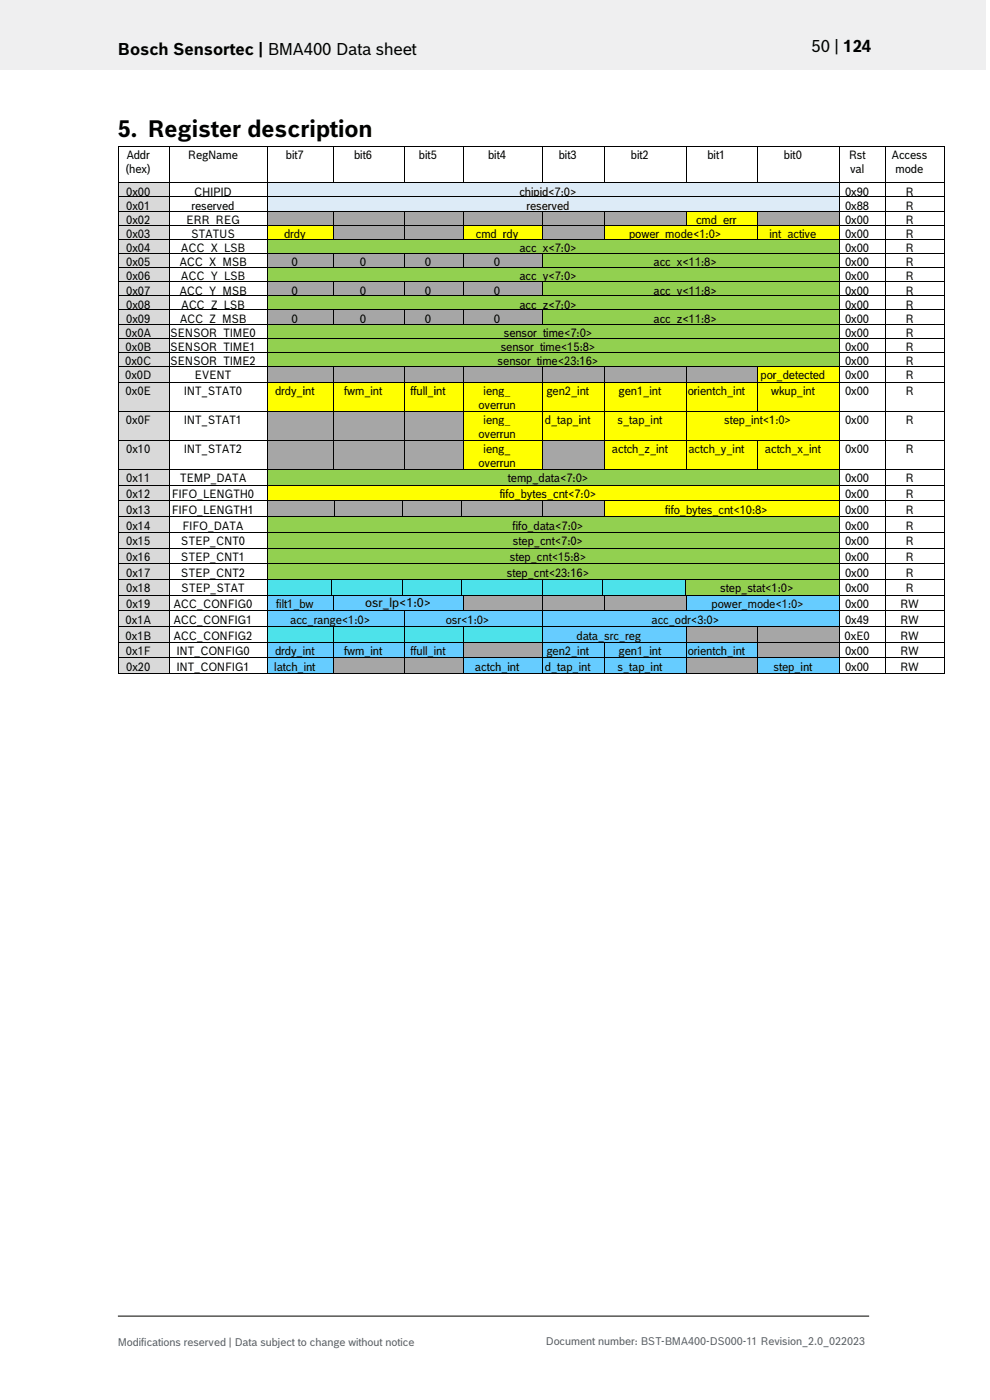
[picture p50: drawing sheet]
<svg xmlns="http://www.w3.org/2000/svg" width="210mm" height="297mm" viewBox="0 0 210 297" stroke-linecap="round" stroke-linejoin="round" font-family="sans-serif">
<defs><g id="words">
<text font-size="4.9" x="25" y="29">5. Register description</text>
<g font-size="3.5">
<text x="25" y="11.6">Bosch Sensortec | BMA400 Data sheet</text>
<text x="172.1" y="11">50 | 124</text>
</g>
<text font-size="2.6" x="77.5" y="128.8">osr_lp&lt;1:0&gt;</text>
<g font-size="2.5">
<text x="26.8" y="33.8">Addr</text>
<text x="39.9" y="33.8">RegName</text>
<text x="60.6" y="33.8">bit7</text>
<text x="75.1" y="33.8">bit6</text>
<text x="88.9" y="33.8">bit5</text>
<text x="103.5" y="33.8">bit4</text>
<text x="118.5" y="33.8">bit3</text>
<text x="133.8" y="33.8">bit2</text>
<text x="150.1" y="33.8">bit1</text>
<text x="166.3" y="33.8">bit0</text>
<text x="180.1" y="33.8">Rst</text>
<text x="189.1" y="33.8">Access</text>
<text x="26.6" y="36.6">(hex)</text>
<text x="26.8" y="41.5">0x00</text>
<text x="41.2" y="41.5">CHIPID</text>
<text x="110.2" y="41.5">chipid&lt;7:0&gt;</text>
<text x="179.3" y="41.5">0x90</text>
<text x="180.3" y="36.6">val</text>
<text x="190" y="36.6">mode</text>
<text x="192.1" y="41.5">R</text>
<text x="26.8" y="44.5">0x01</text>
<text x="26.8" y="47.5">0x02</text>
<text x="39.5" y="47.5">ERR REG</text>
<text x="40.6" y="44.5">reserved</text>
<text x="111.7" y="44.5">reserved</text>
<text x="147.7" y="47.5">cmd err</text>
<text x="179.3" y="44.5">0x88</text>
<text x="179.3" y="47.5">0x00</text>
<text x="192.1" y="44.5">R</text>
<text x="192.1" y="47.5">R</text>
<text x="26.8" y="50.5">0x03</text>
<text x="26.8" y="53.5">0x04</text>
<text x="38.4" y="53.5">ACC X LSB</text>
<text x="40.5" y="50.5">STATUS</text>
<text x="60.3" y="50.5">drdy</text>
<text x="100.9" y="50.5">cmd rdy</text>
<text x="110.2" y="53.5">acc x&lt;7:0&gt;</text>
<text x="133.5" y="50.5">power mode&lt;1:0&gt;</text>
<text x="163.2" y="50.5">int active</text>
<text x="179.3" y="50.5">0x00</text>
<text x="179.3" y="53.5">0x00</text>
<text x="192.1" y="50.5">R</text>
<text x="192.1" y="53.5">R</text>
<text x="26.8" y="56.5">0x05</text>
<text x="26.8" y="59.5">0x06</text>
<text x="38.1" y="56.5">ACC X MSB</text>
<text x="38.4" y="59.5">ACC Y LSB</text>
<text x="61.8" y="56.5">0</text>
<text x="76.3" y="56.5">0</text>
<text x="90.1" y="56.5">0</text>
<text x="104.8" y="56.5">0</text>
<text x="110.2" y="59.5">acc y&lt;7:0&gt;</text>
<text x="138.7" y="56.5">acc x&lt;11:8&gt;</text>
<text x="179.3" y="56.5">0x00</text>
<text x="179.3" y="59.5">0x00</text>
<text x="192.1" y="56.5">R</text>
<text x="192.1" y="59.5">R</text>
<text x="26.8" y="62.5">0x07</text>
<text x="26.8" y="65.5">0x08</text>
<text x="38.1" y="62.5">ACC Y MSB</text>
<text x="38.5" y="65.5">ACC Z LSB</text>
<text x="61.8" y="62.5">0</text>
<text x="76.3" y="62.5">0</text>
<text x="90.1" y="62.5">0</text>
<text x="104.8" y="62.5">0</text>
<text x="110.2" y="65.5">acc z&lt;7:0&gt;</text>
<text x="138.7" y="62.5">acc y&lt;11:8&gt;</text>
<text x="179.3" y="62.5">0x00</text>
<text x="179.3" y="65.5">0x00</text>
<text x="192.1" y="62.5">R</text>
<text x="192.1" y="65.5">R</text>
<text x="26.6" y="71.5">0x0A</text>
<text x="26.8" y="68.5">0x09</text>
<text x="36.1" y="71.5">SENSOR TIME0</text>
<text x="38.1" y="68.5">ACC Z MSB</text>
<text x="61.8" y="68.5">0</text>
<text x="76.3" y="68.5">0</text>
<text x="90.1" y="68.5">0</text>
<text x="104.8" y="68.5">0</text>
<text x="106.9" y="71.5">sensor time&lt;7:0&gt;</text>
<text x="138.7" y="68.5">acc z&lt;11:8&gt;</text>
<text x="179.3" y="68.5">0x00</text>
<text x="179.3" y="71.5">0x00</text>
<text x="192.1" y="68.5">R</text>
<text x="192.1" y="71.5">R</text>
<text x="26.6" y="77.5">0x0C</text>
<text x="26.6" y="74.5">0x0B</text>
<text x="36.1" y="74.5">SENSOR TIME1</text>
<text x="36.1" y="77.5">SENSOR TIME2</text>
<text x="105.6" y="77.5">sensor time&lt;23:16&gt;</text>
<text x="106.2" y="74.5">sensor time&lt;15:8&gt;</text>
<text x="179.3" y="74.5">0x00</text>
<text x="179.3" y="77.5">0x00</text>
<text x="192.1" y="74.5">R</text>
<text x="192.1" y="77.5">R</text>
<text x="26.6" y="80.5">0x0D</text>
<text x="26.6" y="83.8">0x0E</text>
<text x="39" y="83.8">INT_STAT0</text>
<text x="41.3" y="80.5">EVENT</text>
<text x="58.4" y="83.8">drdy_int</text>
<text x="73" y="83.8">fwm_int</text>
<text x="87.1" y="83.8">ffull_int</text>
<text x="102.6" y="83.8">ieng_</text>
<text x="115.9" y="83.8">gen2_int</text>
<text x="131.2" y="83.8">gen1_int</text>
<text x="145.9" y="83.8">orientch_int</text>
<text x="161.4" y="80.5">por_detected</text>
<text x="163.6" y="83.8">wkup_int</text>
<text x="179.3" y="80.5">0x00</text>
<text x="179.3" y="83.8">0x00</text>
<text x="192.1" y="80.5">R</text>
<text x="192.1" y="83.8">R</text>
<text x="101.5" y="86.7">overrun</text>
<text x="26.7" y="90">0x0F</text>
<text x="39" y="90">INT_STAT1</text>
<text x="101.5" y="92.8">overrun</text>
<text x="102.6" y="90">ieng_</text>
<text x="115.6" y="90">d_tap_int</text>
<text x="131" y="90">s_tap_int</text>
<text x="153.6" y="90">step_int&lt;1:0&gt;</text>
<text x="179.3" y="90">0x00</text>
<text x="192.1" y="90">R</text>
<text x="26.8" y="96.2">0x10</text>
<text x="39" y="96.2">INT_STAT2</text>
<text x="101.5" y="99">overrun</text>
<text x="102.6" y="96.2">ieng_</text>
<text x="129.8" y="96.2">actch_z_int</text>
<text x="146" y="96.2">actch_y_int</text>
<text x="162.3" y="96.2">actch_x_int</text>
<text x="179.3" y="96.2">0x00</text>
<text x="192.1" y="96.2">R</text>
<text x="26.8" y="102.3">0x11</text>
<text x="26.8" y="105.7">0x12</text>
<text x="36.4" y="105.7">FIFO_LENGTH0</text>
<text x="38.1" y="102.3">TEMP_DATA</text>
<text x="106" y="105.7">fifo_bytes_cnt&lt;7:0&gt;</text>
<text x="107.7" y="102.3">temp_data&lt;7:0&gt;</text>
<text x="179.3" y="102.3">0x00</text>
<text x="179.3" y="105.7">0x00</text>
<text x="192.1" y="102.3">R</text>
<text x="192.1" y="105.7">R</text>
<text x="26.8" y="109">0x13</text>
<text x="26.8" y="112.4">0x14</text>
<text x="36.4" y="109">FIFO_LENGTH1</text>
<text x="38.7" y="112.4">FIFO_DATA</text>
<text x="108.8" y="112.4">fifo_data&lt;7:0&gt;</text>
<text x="141.1" y="109">fifo_bytes_cnt&lt;10:8&gt;</text>
<text x="179.3" y="109">0x00</text>
<text x="179.3" y="112.4">0x00</text>
<text x="192.1" y="109">R</text>
<text x="192.1" y="112.4">R</text>
<text x="26.8" y="115.7">0x15</text>
<text x="26.8" y="119">0x16</text>
<text x="38.4" y="115.7">STEP_CNT0</text>
<text x="38.4" y="119">STEP_CNT1</text>
<text x="108.2" y="119">step_cnt&lt;15:8&gt;</text>
<text x="108.8" y="115.7">step_cnt&lt;7:0&gt;</text>
<text x="179.3" y="115.7">0x00</text>
<text x="179.3" y="119">0x00</text>
<text x="192.1" y="115.7">R</text>
<text x="192.1" y="119">R</text>
<text x="26.8" y="122.3">0x17</text>
<text x="26.8" y="125.7">0x18</text>
<text x="38.4" y="122.3">STEP_CNT2</text>
<text x="38.5" y="125.7">STEP_STAT</text>
<text x="107.5" y="122.3">step_cnt&lt;23:16&gt;</text>
<text x="152.8" y="125.7">step_stat&lt;1:0&gt;</text>
<text x="179.3" y="122.3">0x00</text>
<text x="179.3" y="125.7">0x00</text>
<text x="192.1" y="122.3">R</text>
<text x="192.1" y="125.7">R</text>
<text x="26.8" y="129">0x19</text>
<text x="36.8" y="129">ACC_CONFIG0</text>
<text x="58.6" y="129">filt1_bw</text>
<text x="150.9" y="129">power_mode&lt;1:0&gt;</text>
<text x="179.3" y="129">0x00</text>
<text x="191" y="129">RW</text>
<text x="26.6" y="132.4">0x1A</text>
<text x="26.6" y="135.7">0x1B</text>
<text x="36.8" y="132.4">ACC_CONFIG1</text>
<text x="36.8" y="135.7">ACC_CONFIG2</text>
<text x="61.6" y="132.4">acc_range&lt;1:0&gt;</text>
<text x="94.6" y="132.4">osr&lt;1:0&gt;</text>
<text x="122.3" y="135.7">data_src_reg</text>
<text x="138.2" y="132.4">acc_odr&lt;3:0&gt;</text>
<text x="179.2" y="135.7">0xE0</text>
<text x="179.3" y="132.4">0x49</text>
<text x="191" y="132.4">RW</text>
<text x="191" y="135.7">RW</text>
<text x="26.7" y="139">0x1F</text>
<text x="26.8" y="142.3">0x20</text>
<text x="37.4" y="139">INT_CONFIG0</text>
<text x="37.4" y="142.3">INT_CONFIG1</text>
<text x="58.2" y="142.3">latch_int</text>
<text x="58.4" y="139">drdy_int</text>
<text x="73" y="139">fwm_int</text>
<text x="87.1" y="139">ffull_int</text>
<text x="100.8" y="142.3">actch_int</text>
<text x="115.6" y="142.3">d_tap_int</text>
<text x="115.9" y="139">gen2_int</text>
<text x="131" y="142.3">s_tap_int</text>
<text x="131.2" y="139">gen1_int</text>
<text x="145.9" y="139">orientch_int</text>
<text x="164.1" y="142.3">step_int</text>
<text x="179.3" y="139">0x00</text>
<text x="179.3" y="142.3">0x00</text>
<text x="191" y="139">RW</text>
<text x="191" y="142.3">RW</text>
</g>
<g font-size="2.3" fill="#535f6b">
<text x="25" y="285.5">Modifications reserved | Data subject to change without notice</text>
<text x="115.8" y="285.2">Document number: BST-BMA400-DS000-11 Revision_2.0_022023</text>
</g>
</g></defs>
<path d="M0 0h209.1v14.8h-209.1z" fill="#efeff0"/>
<g fill="none" stroke="#000" stroke-width=".21">
<path d="M25.1 31.1v7.6M25.1 31.1h10.8M36 31.1v7.6M36 31.1h20.7M56.8 31.1v7.6M56.8 31.1h13.9M70.7 31.1v7.6M70.8 31.1h14.9M85.7 31.1v7.6M85.8 31.1h12.4M98.2 31.1v7.6M98.3 31.1h16.7"/>
<path d="M115 31.1v7.6M115.1 31.1h13.1M128.2 31.1v7.6M128.3 31.1h17.3M145.7 31.1v7.6M145.7 31.1h14.9M160.7 31.1v7.6M160.7 31.1h17.4M178.1 31.1v7.6M178.2 31.1h9.7M187.9 31.1v7.6M187.9 31.1h12.5"/>
<path d="M200.4 31.1v7.6M25 279.2h159.4"/>
</g>
<g fill="#000">
<path d="M25 31l.1 .1zM35.9 31l.1 .1zM56.7 31l.1 .1zM70.7 31l.1 .1zM85.7 31l.1 .1zM98.2 31l.1 .1zM115 31l.1 .1zM128.2 31l.1 .1zM145.6 31l.1 .1zM160.6 31l.1 .1zM178.1 31l.1 .1zM187.9 31v.1z"/>
<path d="M200.4 31v.1z"/>
</g>
<path d="M25.1 38.8h10.8v2.9h-10.8z" fill-rule="evenodd" fill="#d9d9d9"/>
<path d="M25.1 38.8h10.8v2.9h-10.8z" fill="#d9d9d9"/>
<path d="M56.8 38.8h121.3v2.9h-121.3z" fill-rule="evenodd" fill="#ddebf7"/>
<path d="M56.8 38.8h121.3v2.9h-121.3z" fill="#ddebf7"/>
<g fill="#000">
<path d="M25 38.7l.1 .1zM35.9 38.7l.1 .1zM56.7 38.7l.1 .1zM70.7 38.7l.1 .1zM85.7 38.7l.1 .1zM98.2 38.7l.1 .1zM115 38.7l.1 .1zM128.2 38.7l.1 .1zM145.6 38.7l.1 .1zM160.6 38.7l.1 .1zM178.1 38.7l.1 .1zM187.9 38.7v.1z"/>
<path d="M200.4 38.7v.1z"/>
</g>
<g fill="none" stroke="#000" stroke-width=".21">
<path d="M25.1 38.8v2.9M25.1 38.8h10.8M36 38.8v2.9M36 38.8h20.7M56.8 38.8v2.9M56.8 38.8h13.9M70.8 38.8h14.9M85.8 38.8h12.4M98.3 38.8h16.7M115.1 38.8h13.1M128.3 38.8h17.3M145.7 38.8h14.9"/>
<path d="M160.7 38.8h17.4M178.1 38.8v2.9M178.2 38.8h9.7M187.9 38.8v2.9M187.9 38.8h12.5M200.4 38.8v2.9"/>
</g>
<path d="M25.1 41.8h10.8v2.9h-10.8z" fill-rule="evenodd" fill="#d9d9d9"/>
<path d="M25.1 41.8h10.8v2.9h-10.8z" fill="#d9d9d9"/>
<path d="M56.8 41.8h121.3v2.9h-121.3z" fill-rule="evenodd" fill="#ddebf7"/>
<path d="M56.8 41.8h121.3v2.9h-121.3z" fill="#ddebf7"/>
<path d="M25 41.7l.1 .1zM35.9 41.7l.1 .1zM56.7 41.7l.1 .1zM178.1 41.7l.1 .1zM187.9 41.7v.1zM200.4 41.7v.1z" fill="#000"/>
<path d="M25.1 41.8v2.9M25.1 41.8h10.8M36 41.8v2.9M36 41.8h20.7M56.8 41.8v2.9M56.8 41.8h121.3M178.1 41.8v2.9M178.2 41.8h9.7M187.9 41.8v2.9M187.9 41.8h12.5M200.4 41.8v2.9" fill="none" stroke="#000" stroke-width=".21"/>
<path d="M25.1 44.8h10.8v2.9h-10.8z" fill-rule="evenodd" fill="#d9d9d9"/>
<path d="M25.1 44.8h10.8v2.9h-10.8z" fill="#d9d9d9"/>
<g fill="#a6a6a6">
<path d="M56.8 44.8h13.9v2.9h-13.9z" fill-rule="evenodd"/>
<path d="M70.8 44.8h14.9v2.9h-14.9z" fill-rule="evenodd"/>
<path d="M85.8 44.8h12.4v2.9h-12.4z" fill-rule="evenodd"/>
<path d="M98.3 44.8h16.7v2.9h-16.7z" fill-rule="evenodd"/>
<path d="M115.1 44.8h13.1v2.9h-13.1z" fill-rule="evenodd"/>
<path d="M128.2 44.8h17.4v2.9h-17.4z" fill-rule="evenodd"/>
</g>
<g fill="#a6a6a6">
<path d="M56.8 44.8h13.9v1.8h-13.9z"/>
<path d="M70.8 44.8h14.9v1.8h-14.9z"/>
<path d="M85.8 44.8h12.4v1.8h-12.4z"/>
<path d="M98.3 44.8h16.7v1.8h-16.7z"/>
<path d="M115.1 44.8h13.1v1.8h-13.1z"/>
<path d="M128.2 44.8h17.4v1.8h-17.4z"/>
</g>
<path d="M145.7 44.8h14.9v2.9h-14.9z" fill-rule="evenodd" fill="#ff0"/>
<path d="M145.7 44.8h14.9v2.9h-14.9z" fill="#ff0"/>
<path d="M160.7 44.8h17.4v2.9h-17.4z" fill-rule="evenodd" fill="#a6a6a6"/>
<path d="M160.7 44.8h17.4v1.8h-17.4z" fill="#a6a6a6"/>
<g fill="#000">
<path d="M25 44.7l.1 .1zM35.9 44.7l.1 .1zM56.7 44.7l.1 .1zM70.7 44.7l.1 .1zM85.7 44.7l.1 .1zM98.2 44.7l.1 .1zM115 44.7l.1 .1zM128.2 44.7l.1 .1zM145.6 44.7l.1 .1zM160.6 44.7l.1 .1zM178.1 44.7l.1 .1zM187.9 44.7v.1z"/>
<path d="M200.4 44.7v.1z"/>
</g>
<g fill="none" stroke="#000" stroke-width=".21">
<path d="M25.1 44.8v2.9M25.1 44.8h10.8M36 44.8v2.9M36 44.8h20.7M56.8 44.8v2.9M56.8 44.8h13.9M70.7 44.8v2.9M70.8 44.8h14.9M85.7 44.8v2.9M85.8 44.8h12.4M98.2 44.8v2.9M98.3 44.8h16.7"/>
<path d="M115 44.8v2.9M115.1 44.8h13.1M128.2 44.8v2.9M128.3 44.8h17.3M145.7 44.8v2.9M145.7 44.8h14.9M160.7 44.8v2.9M160.7 44.8h17.4M178.1 44.8v2.9M178.2 44.8h9.7M187.9 44.8v2.9M187.9 44.8h12.5"/>
<path d="M200.4 44.8v2.9"/>
</g>
<path d="M25.1 47.8h10.8v2.9h-10.8z" fill-rule="evenodd" fill="#d9d9d9"/>
<path d="M25.1 47.8h10.8v2.9h-10.8z" fill="#d9d9d9"/>
<path d="M56.8 47.8h13.9v2.9h-13.9z" fill-rule="evenodd" fill="#ff0"/>
<path d="M56.8 47.8h13.9v2.9h-13.9z" fill="#ff0"/>
<g fill="#a6a6a6">
<path d="M70.8 47.8h14.9v2.9h-14.9z" fill-rule="evenodd"/>
<path d="M85.8 47.8h12.4v2.9h-12.4z" fill-rule="evenodd"/>
</g>
<g fill="#a6a6a6">
<path d="M70.8 47.8h14.9v1.8h-14.9z"/>
<path d="M85.8 47.8h12.4v1.8h-12.4z"/>
</g>
<path d="M98.3 47.8h16.7v2.9h-16.7z" fill-rule="evenodd" fill="#ff0"/>
<path d="M98.3 47.8h16.7v2.9h-16.7z" fill="#ff0"/>
<path d="M115.1 47.8h13.1v2.9h-13.1z" fill-rule="evenodd" fill="#a6a6a6"/>
<path d="M115.1 47.8h13.1v1.8h-13.1z" fill="#a6a6a6"/>
<g fill="#ff0">
<path d="M128.2 47.8h32.4v2.9h-32.4z" fill-rule="evenodd"/>
<path d="M160.7 47.8h17.4v2.9h-17.4z" fill-rule="evenodd"/>
</g>
<g fill="#ff0">
<path d="M128.2 47.8h32.4v2.9h-32.4z"/>
<path d="M160.7 47.8h17.4v2.9h-17.4z"/>
</g>
<g fill="#000">
<path d="M25 47.7l.1 .1zM35.9 47.7l.1 .1zM56.7 47.7l.1 .1zM70.7 47.7l.1 .1zM85.7 47.7l.1 .1zM98.2 47.7l.1 .1zM115 47.7l.1 .1zM128.2 47.7l.1 .1zM145.6 47.7l.1 .1zM160.6 47.7l.1 .1zM178.1 47.7l.1 .1zM187.9 47.7v.1z"/>
<path d="M200.4 47.7v.1z"/>
</g>
<g fill="none" stroke="#000" stroke-width=".21">
<path d="M25.1 47.8v2.9M25.1 47.8h10.8M36 47.8v2.9M36 47.8h20.7M56.8 47.8v2.9M56.8 47.8h13.9M70.7 47.8v2.9M70.8 47.8h14.9M85.7 47.8v2.9M85.8 47.8h12.4M98.2 47.8v2.9M98.3 47.8h16.7"/>
<path d="M115 47.8v2.9M115.1 47.8h13.1M128.2 47.8v2.9M128.3 47.8h17.3M145.7 47.8h14.9M160.7 47.8v2.9M160.7 47.8h17.4M178.1 47.8v2.9M178.2 47.8h9.7M187.9 47.8v2.9M187.9 47.8h12.5M200.4 47.8v2.9"/>
</g>
<path d="M25.1 50.8h10.8v2.9h-10.8z" fill-rule="evenodd" fill="#d9d9d9"/>
<path d="M25.1 50.8h10.8v2.9h-10.8z" fill="#d9d9d9"/>
<path d="M56.8 50.8h121.3v2.9h-121.3z" fill-rule="evenodd" fill="#92d050"/>
<path d="M56.8 50.8h121.3v2.9h-121.3z" fill="#92d050"/>
<path d="M25 50.7l.1 .1zM35.9 50.7l.1 .1zM56.7 50.7l.1 .1zM70.7 50.7l.1 .1zM85.7 50.7l.1 .1zM98.2 50.7l.1 .1zM115 50.7l.1 .1zM128.2 50.7l.1 .1zM160.6 50.7l.1 .1zM178.1 50.7l.1 .1zM187.9 50.7v.1zM200.4 50.7v.1z" fill="#000"/>
<g fill="none" stroke="#000" stroke-width=".21">
<path d="M25.1 50.8v2.9M25.1 50.8h10.8M36 50.8v2.9M36 50.8h20.7M56.8 50.8v2.9M56.8 50.8h13.9M70.8 50.8h14.9M85.8 50.8h12.4M98.3 50.8h16.7M115.1 50.8h13.1M128.3 50.8h32.3M160.7 50.8h17.4"/>
<path d="M178.1 50.8v2.9M178.2 50.8h9.7M187.9 50.8v2.9M187.9 50.8h12.5M200.4 50.8v2.9"/>
</g>
<path d="M25.1 53.8h10.8v2.9h-10.8z" fill-rule="evenodd" fill="#d9d9d9"/>
<path d="M25.1 53.8h10.8v2.9h-10.8z" fill="#d9d9d9"/>
<g fill="#a6a6a6">
<path d="M56.8 53.8h13.9v2.9h-13.9z" fill-rule="evenodd"/>
<path d="M70.8 53.8h14.9v2.9h-14.9z" fill-rule="evenodd"/>
<path d="M85.8 53.8h12.4v2.9h-12.4z" fill-rule="evenodd"/>
<path d="M98.3 53.8h16.7v2.9h-16.7z" fill-rule="evenodd"/>
</g>
<g fill="#a6a6a6">
<path d="M56.8 53.8h13.9v2.9h-13.9z"/>
<path d="M70.8 53.8h14.9v2.9h-14.9z"/>
<path d="M85.8 53.8h12.4v2.9h-12.4z"/>
<path d="M98.3 53.8h16.7v2.9h-16.7z"/>
</g>
<path d="M115.1 53.8h63v2.9h-63z" fill-rule="evenodd" fill="#92d050"/>
<path d="M115.1 53.8h63v2.9h-63z" fill="#92d050"/>
<path d="M25 53.7l.1 .1zM35.9 53.7l.1 .1zM56.7 53.7l.1 .1zM70.7 53.7l.1 .1zM85.7 53.7l.1 .1zM98.2 53.7l.1 .1zM115 53.7l.1 .1zM178.1 53.7l.1 .1zM187.9 53.7v.1zM200.4 53.7v.1z" fill="#000"/>
<g fill="none" stroke="#000" stroke-width=".21">
<path d="M25.1 53.8v2.9M25.1 53.8h10.8M36 53.8v2.9M36 53.8h20.7M56.8 53.8v2.9M56.8 53.8h13.9M70.7 53.8v2.9M70.8 53.8h14.9M85.7 53.8v2.9M85.8 53.8h12.4M98.2 53.8v2.9M98.3 53.8h16.7"/>
<path d="M115 53.8v2.9M115.1 53.8h63M178.1 53.8v2.9M178.2 53.8h9.7M187.9 53.8v2.9M187.9 53.8h12.5M200.4 53.8v2.9"/>
</g>
<path d="M25.1 56.8h10.8v2.9h-10.8z" fill-rule="evenodd" fill="#d9d9d9"/>
<path d="M25.1 56.8h10.8v2.9h-10.8z" fill="#d9d9d9"/>
<path d="M56.8 56.8h121.3v2.9h-121.3z" fill-rule="evenodd" fill="#92d050"/>
<path d="M56.8 56.8h121.3v2.9h-121.3z" fill="#92d050"/>
<path d="M25 56.7l.1 .1zM35.9 56.7l.1 .1zM56.7 56.7l.1 .1zM70.7 56.7l.1 .1zM85.7 56.7l.1 .1zM98.2 56.7l.1 .1zM115 56.7l.1 .1zM178.1 56.7l.1 .1zM187.9 56.7v.1zM200.4 56.7v.1z" fill="#000"/>
<g fill="none" stroke="#000" stroke-width=".21">
<path d="M25.1 56.8v2.9M25.1 56.7h10.8M36 56.8v2.9M36 56.7h20.7M56.8 56.8v2.9M56.8 56.7h13.9M70.8 56.7h14.9M85.8 56.7h12.4M98.3 56.7h16.7M115.1 56.7h63M178.1 56.8v2.9M178.2 56.7h9.7"/>
<path d="M187.9 56.8v2.9M187.9 56.7h12.5M200.4 56.8v2.9"/>
</g>
<path d="M25.1 59.8h10.8v2.9h-10.8z" fill-rule="evenodd" fill="#d9d9d9"/>
<path d="M25.1 59.8h10.8v2.9h-10.8z" fill="#d9d9d9"/>
<g fill="#a6a6a6">
<path d="M56.8 59.8h13.9v2.9h-13.9z" fill-rule="evenodd"/>
<path d="M70.8 59.8h14.9v2.9h-14.9z" fill-rule="evenodd"/>
<path d="M85.8 59.8h12.4v2.9h-12.4z" fill-rule="evenodd"/>
<path d="M98.3 59.8h16.7v2.9h-16.7z" fill-rule="evenodd"/>
</g>
<g fill="#a6a6a6">
<path d="M56.8 59.8h13.9v2.9h-13.9z"/>
<path d="M70.8 59.8h14.9v2.9h-14.9z"/>
<path d="M85.8 59.8h12.4v2.9h-12.4z"/>
<path d="M98.3 59.8h16.7v2.9h-16.7z"/>
</g>
<path d="M115.1 59.8h63v2.9h-63z" fill-rule="evenodd" fill="#92d050"/>
<path d="M115.1 59.8h63v2.9h-63z" fill="#92d050"/>
<path d="M25 59.7l.1 .1zM35.9 59.7l.1 .1zM56.7 59.7l.1 .1zM70.7 59.7l.1 .1zM85.7 59.7l.1 .1zM98.2 59.7l.1 .1zM115 59.7l.1 .1zM178.1 59.7l.1 .1zM187.9 59.7v.1zM200.4 59.7v.1z" fill="#000"/>
<g fill="none" stroke="#000" stroke-width=".21">
<path d="M25.1 59.8v2.9M25.1 59.8h10.8l.1 2.9M36 59.8h20.7l.1 2.9M56.8 59.8h13.9M70.7 59.8v2.9M70.8 59.8h14.9v2.9M85.8 59.8h12.4M98.2 59.8v2.9M98.3 59.8h16.7M115 59.8v2.9M115.1 59.8h63M178.1 59.8v2.9"/>
<path d="M178.2 59.8h9.7M187.9 59.8v2.9M187.9 59.8h12.5M200.4 59.8v2.9"/>
</g>
<path d="M25.1 62.8h10.8v2.9h-10.8z" fill-rule="evenodd" fill="#d9d9d9"/>
<path d="M25.1 62.8h10.8v2.9h-10.8z" fill="#d9d9d9"/>
<path d="M56.8 62.8h121.3v2.9h-121.3z" fill-rule="evenodd" fill="#92d050"/>
<path d="M56.8 62.8h121.3v2.9h-121.3z" fill="#92d050"/>
<path d="M25 62.7l.1 .1zM35.9 62.7l.1 .1zM56.7 62.7l.1 .1zM70.7 62.7l.1 .1zM85.7 62.7l.1 .1zM98.2 62.7l.1 .1zM115 62.7l.1 .1zM178.1 62.7l.1 .1zM187.9 62.7v.1zM200.4 62.7v.1z" fill="#000"/>
<g fill="none" stroke="#000" stroke-width=".21">
<path d="M25.1 62.8v2.9M25.1 62.8h10.8M36 62.8v2.9M36 62.8h20.7M56.8 62.8v2.9M56.8 62.8h13.9M70.8 62.8h14.9M85.8 62.8h12.4M98.3 62.8h16.7M115.1 62.8h63M178.1 62.8v2.9M178.2 62.8h9.7"/>
<path d="M187.9 62.8v2.9M187.9 62.8h12.5M200.4 62.8v2.9"/>
</g>
<path d="M25.1 65.8h10.8v2.9h-10.8z" fill-rule="evenodd" fill="#d9d9d9"/>
<path d="M25.1 65.8h10.8v2.9h-10.8z" fill="#d9d9d9"/>
<g fill="#a6a6a6">
<path d="M56.8 65.8h13.9v2.9h-13.9z" fill-rule="evenodd"/>
<path d="M70.8 65.8h14.9v2.9h-14.9z" fill-rule="evenodd"/>
<path d="M85.8 65.8h12.4v2.9h-12.4z" fill-rule="evenodd"/>
<path d="M98.3 65.8h16.7v2.9h-16.7z" fill-rule="evenodd"/>
</g>
<g fill="#a6a6a6">
<path d="M56.8 65.8h13.9v2.9h-13.9z"/>
<path d="M70.8 65.8h14.9v2.9h-14.9z"/>
<path d="M85.8 65.8h12.4v2.9h-12.4z"/>
<path d="M98.3 65.8h16.7v2.9h-16.7z"/>
</g>
<path d="M115.1 65.8h63v2.9h-63z" fill-rule="evenodd" fill="#92d050"/>
<path d="M115.1 65.8h63v2.9h-63z" fill="#92d050"/>
<path d="M25 65.7l.1 .1zM35.9 65.7l.1 .1zM56.7 65.7l.1 .1zM70.7 65.7l.1 .1zM85.7 65.7l.1 .1zM98.2 65.7l.1 .1zM115 65.7l.1 .1zM178.1 65.7l.1 .1zM187.9 65.7v.1zM200.4 65.7v.1z" fill="#000"/>
<g fill="none" stroke="#000" stroke-width=".21">
<path d="M25.1 65.8v2.9M25.1 65.7h10.8l.1 3M36 65.7h20.7l.1 3M56.8 65.7h13.9M70.7 65.8v2.9M70.8 65.7h14.9v3M85.8 65.7h12.4M98.2 65.8v2.9M98.3 65.7h16.7M115 65.8v2.9M115.1 65.7h63M178.1 65.8v2.9"/>
<path d="M178.2 65.7h9.7M187.9 65.8v2.9M187.9 65.7h12.5M200.4 65.8v2.9"/>
</g>
<path d="M25.1 68.8h10.8v2.9h-10.8z" fill-rule="evenodd" fill="#d9d9d9"/>
<path d="M25.1 68.8h10.8v2.9h-10.8z" fill="#d9d9d9"/>
<path d="M56.8 68.8h121.3v2.9h-121.3z" fill-rule="evenodd" fill="#92d050"/>
<path d="M56.8 68.8h121.3v2.9h-121.3z" fill="#92d050"/>
<path d="M25 68.7l.1 .1zM35.9 68.7l.1 .1zM56.7 68.7l.1 .1zM70.7 68.7l.1 .1zM85.7 68.7l.1 .1zM98.2 68.7l.1 .1zM115 68.7l.1 .1zM178.1 68.7l.1 .1zM187.9 68.7v.1zM200.4 68.7v.1z" fill="#000"/>
<g fill="none" stroke="#000" stroke-width=".21">
<path d="M25.1 68.8v2.9M25.1 68.7h10.8M36 68.8v2.9M36 68.7h20.7M56.8 68.8v2.9M56.8 68.7h13.9M70.8 68.7h14.9M85.8 68.7h12.4M98.3 68.7h16.7M115.1 68.7h63M178.1 68.8v2.9M178.2 68.7h9.7"/>
<path d="M187.9 68.8v2.9M187.9 68.7h12.5M200.4 68.8v2.9"/>
</g>
<path d="M25.1 71.8h10.8v2.9h-10.8z" fill-rule="evenodd" fill="#d9d9d9"/>
<path d="M25.1 71.8h10.8v2.9h-10.8z" fill="#d9d9d9"/>
<path d="M56.8 71.8h121.3v2.9h-121.3z" fill-rule="evenodd" fill="#92d050"/>
<path d="M56.8 71.8h121.3v2.9h-121.3z" fill="#92d050"/>
<path d="M25 71.7l.1 .1zM35.9 71.7l.1 .1zM56.7 71.7l.1 .1zM178.1 71.7l.1 .1zM187.9 71.7v.1zM200.4 71.7v.1z" fill="#000"/>
<path d="M25.1 71.8v2.9M25.1 71.8h10.8M36 71.8v2.9M36 71.8h20.7M56.8 71.8v2.9M56.8 71.8h121.3M178.1 71.8v2.9M178.2 71.8h9.7M187.9 71.8v2.9M187.9 71.8h12.5M200.4 71.8v2.9" fill="none" stroke="#000" stroke-width=".21"/>
<path d="M25.1 74.8h10.8v2.9h-10.8z" fill-rule="evenodd" fill="#d9d9d9"/>
<path d="M25.1 74.8h10.8v2.9h-10.8z" fill="#d9d9d9"/>
<path d="M56.8 74.8h121.3v2.9h-121.3z" fill-rule="evenodd" fill="#92d050"/>
<path d="M56.8 74.8h121.3v2.9h-121.3z" fill="#92d050"/>
<path d="M25 74.7l.1 .1zM35.9 74.7l.1 .1zM56.7 74.7l.1 .1zM178.1 74.7l.1 .1zM187.9 74.7v.1zM200.4 74.7v.1z" fill="#000"/>
<path d="M25.1 74.8v2.9M25.1 74.7h10.8M36 74.8v2.9M36 74.7h20.7M56.8 74.8v2.9M56.8 74.7h121.3M178.1 74.8v2.9M178.2 74.7h9.7M187.9 74.8v2.9M187.9 74.7h12.5M200.4 74.8v2.9" fill="none" stroke="#000" stroke-width=".21"/>
<path d="M25.1 77.8h10.8v3.2h-10.8z" fill-rule="evenodd" fill="#d9d9d9"/>
<path d="M25.1 77.8h10.8v3.2h-10.8z" fill="#d9d9d9"/>
<g fill="#a6a6a6">
<path d="M56.8 77.8h13.9v3.2h-13.9z" fill-rule="evenodd"/>
<path d="M70.8 77.8h14.9v3.2h-14.9z" fill-rule="evenodd"/>
<path d="M85.8 77.8h12.4v3.2h-12.4z" fill-rule="evenodd"/>
<path d="M98.3 77.8h16.7v3.2h-16.7z" fill-rule="evenodd"/>
<path d="M115.1 77.8h13.1v3.2h-13.1z" fill-rule="evenodd"/>
<path d="M128.2 77.8h17.4v3.2h-17.4z" fill-rule="evenodd"/>
<path d="M145.7 77.8h14.9v3.2h-14.9z" fill-rule="evenodd"/>
</g>
<g fill="#a6a6a6">
<path d="M56.8 77.8h13.9v1.8h-13.9z"/>
<path d="M70.8 77.8h14.9v1.8h-14.9z"/>
<path d="M85.8 77.8h12.4v1.8h-12.4z"/>
<path d="M98.3 77.8h16.7v1.8h-16.7z"/>
<path d="M115.1 77.8h13.1v1.8h-13.1z"/>
<path d="M128.2 77.8h17.4v1.8h-17.4z"/>
<path d="M145.7 77.8h14.9v1.8h-14.9z"/>
</g>
<path d="M160.7 77.8h17.4v3.2h-17.4z" fill-rule="evenodd" fill="#ff0"/>
<path d="M160.7 77.8h17.4v3.2h-17.4z" fill="#ff0"/>
<g fill="#000">
<path d="M25 77.7l.1 .1zM35.9 77.7l.1 .1zM56.7 77.7l.1 .1zM70.7 77.7l.1 .1zM85.7 77.7l.1 .1zM98.2 77.7l.1 .1zM115 77.7l.1 .1zM128.2 77.7l.1 .1zM145.6 77.7l.1 .1zM160.6 77.7l.1 .1zM178.1 77.7l.1 .1zM187.9 77.7v.1z"/>
<path d="M200.4 77.7v.1z"/>
</g>
<g fill="none" stroke="#000" stroke-width=".21">
<path d="M25.1 77.8v3.2M25.1 77.7h10.8M36 77.8v3.2M36 77.7h20.7M56.8 77.8v3.2M56.8 77.7h13.9M70.7 77.8v3.2M70.8 77.7h14.9M85.7 77.8v3.2M85.8 77.7h12.4M98.2 77.8v3.2M98.3 77.7h16.7"/>
<path d="M115 77.8v3.2M115.1 77.7h13.1M128.2 77.8v3.2M128.3 77.7h17.3M145.7 77.8v3.2M145.7 77.7h14.9M160.7 77.8v3.2M160.7 77.7h17.4M178.1 77.8v3.2M178.2 77.7h9.7M187.9 77.8v3.2M187.9 77.7h12.5"/>
<path d="M200.4 77.8v3.2"/>
</g>
<path d="M25.1 81.1h10.8v6.1h-10.8z" fill-rule="evenodd" fill="#d9d9d9"/>
<path d="M25.1 81.1h10.8v3.3h-10.8z" fill="#d9d9d9"/>
<g fill="#ff0">
<path d="M56.8 81.1h13.9v6.1h-13.9z" fill-rule="evenodd"/>
<path d="M70.8 81.1h14.9v6.1h-14.9z" fill-rule="evenodd"/>
<path d="M85.8 81.1h12.4v6.1h-12.4z" fill-rule="evenodd"/>
<path d="M98.3 81.1h16.7v6.1h-16.7z" fill-rule="evenodd"/>
<path d="M115.1 81.1h13.1v6.1h-13.1z" fill-rule="evenodd"/>
<path d="M128.2 81.1h17.4v6.1h-17.4z" fill-rule="evenodd"/>
<path d="M145.7 81.1h14.9v6.1h-14.9z" fill-rule="evenodd"/>
<path d="M160.7 81.1h17.4v6.1h-17.4z" fill-rule="evenodd"/>
</g>
<g fill="#ff0">
<path d="M56.8 81.1h13.9v3.3h-13.9z"/>
<path d="M70.8 81.1h14.9v3.3h-14.9z"/>
<path d="M85.8 81.1h12.4v3.3h-12.4z"/>
<path d="M98.3 81.1h16.7v3.3h-16.7z"/>
<path d="M98.3 84.4h16.7v2.8h-16.7z"/>
<path d="M115.1 81.1h13.1v3.3h-13.1z"/>
<path d="M128.2 81.1h17.4v3.3h-17.4z"/>
<path d="M145.7 81.1h14.9v3.3h-14.9z"/>
<path d="M160.7 81.1h17.4v3.3h-17.4z"/>
</g>
<g fill="#000">
<path d="M25 81l.1 .1zM35.9 81l.1 .1zM56.7 81l.1 .1zM70.7 81l.1 .1zM85.7 81l.1 .1zM98.2 81l.1 .1zM115 81l.1 .1zM128.2 81l.1 .1zM145.6 81l.1 .1zM160.6 81l.1 .1zM178.1 81l.1 .1zM187.9 81v.1z"/>
<path d="M200.4 81v.1z"/>
</g>
<g fill="none" stroke="#000" stroke-width=".21">
<path d="M25.1 81.1v6.1M25.1 81.1h10.8l.1 6.1M36 81.1h20.7l.1 6.1M56.8 81.1h13.9M70.7 81.1v6.1M70.8 81.1h14.9v6.1M85.8 81.1h12.4M98.2 81.1v6.1M98.3 81.1h16.7M115 81.1v6.1M115.1 81.1h13.1M128.2 81.1v6.1"/>
<path d="M128.3 81.1h17.3M145.7 81.1v6.1M145.7 81.1h14.9M160.7 81.1v6.1M160.7 81.1h17.4M178.1 81.1v6.1M178.2 81.1h9.7M187.9 81.1v6.1M187.9 81.1h12.5M200.4 81.1v6.1"/>
</g>
<path d="M25.1 87.3h10.8v6.1h-10.8z" fill-rule="evenodd" fill="#d9d9d9"/>
<path d="M25.1 87.3h10.8v3.2h-10.8z" fill="#d9d9d9"/>
<g fill="#a6a6a6">
<path d="M56.8 87.3h13.9v6.1h-13.9z" fill-rule="evenodd"/>
<path d="M70.8 87.3h14.9v6.1h-14.9z" fill-rule="evenodd"/>
<path d="M85.8 87.3h12.4v6.1h-12.4z" fill-rule="evenodd"/>
</g>
<g fill="#a6a6a6">
<path d="M56.8 87.3h13.9v1.8h-13.9z"/>
<path d="M70.8 87.3h14.9v1.8h-14.9z"/>
<path d="M85.8 87.3h12.4v1.8h-12.4z"/>
</g>
<g fill="#ff0">
<path d="M98.3 87.3h16.7v6.1h-16.7z" fill-rule="evenodd"/>
<path d="M115.1 87.3h13.1v6.1h-13.1z" fill-rule="evenodd"/>
<path d="M128.2 87.3h17.4v6.1h-17.4z" fill-rule="evenodd"/>
<path d="M145.7 87.3h32.4v6.1h-32.4z" fill-rule="evenodd"/>
</g>
<g fill="#ff0">
<path d="M98.3 87.3h16.7v3.2h-16.7z"/>
<path d="M98.3 90.5h16.7v2.9h-16.7z"/>
<path d="M115.1 87.3h13.1v3.2h-13.1z"/>
<path d="M128.2 87.3h17.4v3.2h-17.4z"/>
<path d="M145.7 87.3h32.4v3.2h-32.4z"/>
</g>
<g fill="#000">
<path d="M25 87.2l.1 .1zM35.9 87.2l.1 .1zM56.7 87.2l.1 .1zM70.7 87.2l.1 .1zM85.7 87.2l.1 .1zM98.2 87.2l.1 .1zM115 87.2l.1 .1zM128.2 87.2l.1 .1zM145.6 87.2l.1 .1zM160.6 87.2l.1 .1zM178.1 87.2l.1 .1zM187.9 87.2v.1z"/>
<path d="M200.4 87.2v.1z"/>
</g>
<g fill="none" stroke="#000" stroke-width=".21">
<path d="M25.1 87.3v6.1M25.1 87.2h10.8M36 87.3v6.1M36 87.2h20.7M56.8 87.3v6.1M56.8 87.2h13.9M70.7 87.3v6.1M70.8 87.2h14.9M85.7 87.3v6.1M85.8 87.2h12.4M98.2 87.3v6.1M98.3 87.2h16.7"/>
<path d="M115 87.3v6.1M115.1 87.2h13.1M128.2 87.3v6.1M128.3 87.2h17.3M145.7 87.3v6.1M145.7 87.2h14.9M160.7 87.2h17.4M178.1 87.3v6.1M178.2 87.2h9.7M187.9 87.3v6.1M187.9 87.2h12.5M200.4 87.3v6.1"/>
</g>
<path d="M25.1 93.5h10.8v6h-10.8z" fill-rule="evenodd" fill="#d9d9d9"/>
<path d="M25.1 93.5h10.8v3.2h-10.8z" fill="#d9d9d9"/>
<g fill="#a6a6a6">
<path d="M56.8 93.5h13.9v6h-13.9z" fill-rule="evenodd"/>
<path d="M70.8 93.5h14.9v6h-14.9z" fill-rule="evenodd"/>
<path d="M85.8 93.5h12.4v6h-12.4z" fill-rule="evenodd"/>
</g>
<g fill="#a6a6a6">
<path d="M56.8 93.5h13.9v1.8h-13.9z"/>
<path d="M70.8 93.5h14.9v1.8h-14.9z"/>
<path d="M85.8 93.5h12.4v1.8h-12.4z"/>
</g>
<path d="M98.3 93.5h16.7v6h-16.7z" fill-rule="evenodd" fill="#ff0"/>
<g fill="#ff0">
<path d="M98.3 93.5h16.7v3.2h-16.7z"/>
<path d="M98.3 96.7h16.7v2.8h-16.7z"/>
</g>
<path d="M115.1 93.5h13.1v6h-13.1z" fill-rule="evenodd" fill="#a6a6a6"/>
<path d="M115.1 93.5h13.1v1.8h-13.1z" fill="#a6a6a6"/>
<g fill="#ff0">
<path d="M128.2 93.5h17.4v6h-17.4z" fill-rule="evenodd"/>
<path d="M145.7 93.5h14.9v6h-14.9z" fill-rule="evenodd"/>
<path d="M160.7 93.5h17.4v6h-17.4z" fill-rule="evenodd"/>
</g>
<g fill="#ff0">
<path d="M128.2 93.5h17.4v3.2h-17.4z"/>
<path d="M145.7 93.5h14.9v3.2h-14.9z"/>
<path d="M160.7 93.5h17.4v3.2h-17.4z"/>
</g>
<g fill="#000">
<path d="M25 93.4l.1 .1zM35.9 93.4l.1 .1zM56.7 93.4l.1 .1zM70.7 93.4l.1 .1zM85.7 93.4l.1 .1zM98.2 93.4l.1 .1zM115 93.4l.1 .1zM128.2 93.4l.1 .1zM145.6 93.4l.1 .1zM160.6 93.4l.1 .1zM178.1 93.4l.1 .1zM187.9 93.4v.1z"/>
<path d="M200.4 93.4v.1z"/>
</g>
<g fill="none" stroke="#000" stroke-width=".21">
<path d="M25.1 93.5v6M25.1 93.4h10.8l.1 6.1M36 93.4h20.7l.1 6.1M56.8 93.4h13.9M70.7 93.5v6M70.8 93.4h14.9v6.1M85.8 93.4h12.4M98.2 93.5v6M98.3 93.4h16.7M115 93.5v6M115.1 93.4h13.1M128.2 93.5v6"/>
<path d="M128.3 93.4h17.3M145.7 93.5v6M145.7 93.4h14.9M160.7 93.5v6M160.7 93.4h17.4M178.1 93.5v6M178.2 93.4h9.7M187.9 93.5v6M187.9 93.4h12.5M200.4 93.5v6"/>
</g>
<path d="M25.1 99.6h10.8v3.3h-10.8z" fill-rule="evenodd" fill="#d9d9d9"/>
<path d="M25.1 99.6h10.8v3.3h-10.8z" fill="#d9d9d9"/>
<path d="M56.8 99.6h121.3v3.3h-121.3z" fill-rule="evenodd" fill="#92d050"/>
<path d="M56.8 99.6h121.3v3.3h-121.3z" fill="#92d050"/>
<g fill="#000">
<path d="M25 99.5l.1 .1zM35.9 99.5l.1 .1zM56.7 99.5l.1 .1zM70.7 99.5l.1 .1zM85.7 99.5l.1 .1zM98.2 99.5l.1 .1zM115 99.5l.1 .1zM128.2 99.5l.1 .1zM145.6 99.5l.1 .1zM160.6 99.5l.1 .1zM178.1 99.5l.1 .1zM187.9 99.5v.1z"/>
<path d="M200.4 99.5v.1z"/>
</g>
<g fill="none" stroke="#000" stroke-width=".21">
<path d="M25.1 99.6v3.3M25.1 99.6h10.8M36 99.6v3.3M36 99.6h20.7M56.8 99.6v3.3M56.8 99.6h13.9M70.8 99.6h14.9M85.8 99.6h12.4M98.3 99.6h16.7M115.1 99.6h13.1M128.3 99.6h17.3M145.7 99.6h14.9"/>
<path d="M160.7 99.6h17.4M178.1 99.6v3.3M178.2 99.6h9.7M187.9 99.6v3.3M187.9 99.6h12.5M200.4 99.6v3.3"/>
</g>
<path d="M25.1 103h10.8v3.2h-10.8z" fill-rule="evenodd" fill="#d9d9d9"/>
<path d="M25.1 103h10.8v3.2h-10.8z" fill="#d9d9d9"/>
<path d="M56.8 103h121.3v3.2h-121.3z" fill-rule="evenodd" fill="#ff0"/>
<path d="M56.8 103h121.3v3.2h-121.3z" fill="#ff0"/>
<path d="M25 102.9l.1 .1zM35.9 102.9l.1 .1zM56.7 102.9l.1 .1zM178.1 102.9l.1 .1zM187.9 102.9v.1zM200.4 102.9v.1z" fill="#000"/>
<path d="M25.1 103v3.2M25.1 102.9h10.8M36 103v3.2M36 102.9h20.7M56.8 103v3.2M56.8 102.9h121.3M178.1 103v3.2M178.2 102.9h9.7M187.9 103v3.2M187.9 102.9h12.5M200.4 103v3.2" fill="none" stroke="#000" stroke-width=".21"/>
<path d="M25.1 106.3h10.8v3.3h-10.8z" fill-rule="evenodd" fill="#d9d9d9"/>
<path d="M25.1 106.3h10.8v3.3h-10.8z" fill="#d9d9d9"/>
<g fill="#a6a6a6">
<path d="M56.8 106.3h14v3.3h-14z" fill-rule="evenodd"/>
<path d="M70.9 106.3h14.4v3.3h-14.4z" fill-rule="evenodd"/>
<path d="M85.4 106.3h12.4v3.3h-12.4z" fill-rule="evenodd"/>
<path d="M97.9 106.3h17.1v3.3h-17.1z" fill-rule="evenodd"/>
<path d="M115.1 106.3h13.1v3.3h-13.1z" fill-rule="evenodd"/>
</g>
<g fill="#a6a6a6">
<path d="M56.8 106.3h14v1.8h-14z"/>
<path d="M70.9 106.3h14.4v1.8h-14.4z"/>
<path d="M85.4 106.3h12.4v1.8h-12.4z"/>
<path d="M97.9 106.3h17.1v1.8h-17.1z"/>
<path d="M115.1 106.3h13.1v1.8h-13.1z"/>
</g>
<path d="M128.2 106.3h49.9v3.3h-49.9z" fill-rule="evenodd" fill="#ff0"/>
<path d="M128.2 106.3h49.9v3.3h-49.9z" fill="#ff0"/>
<path d="M25 106.2l.1 .1zM35.9 106.2l.1 .1zM56.7 106.2l.1 .1zM70.9 106.2l.1 .1zM85.3 106.2l.1 .1zM97.9 106.2v.1zM115 106.2l.1 .1zM128.2 106.2l.1 .1zM178.1 106.2l.1 .1zM187.9 106.2v.1zM200.4 106.2v.1z" fill="#000"/>
<g fill="none" stroke="#000" stroke-width=".21">
<path d="M25.1 106.3v3.3M25.1 106.3h10.8l.1 3.3M36 106.3h20.7l.1 3.3M56.8 106.3h14.1M70.9 106.3v3.3M71 106.3h14.3M85.4 106.3v3.3M85.4 106.3h12.5M97.9 106.3v3.3M97.9 106.3h17.1M115 106.3v3.3M115.1 106.3h13.1"/>
<path d="M128.2 106.3v3.3M128.3 106.3h49.8M178.1 106.3v3.3M178.2 106.3h9.7M187.9 106.3v3.3M187.9 106.3h12.5M200.4 106.3v3.3"/>
</g>
<path d="M25.1 109.6h10.8v3.3h-10.8z" fill-rule="evenodd" fill="#d9d9d9"/>
<path d="M25.1 109.6h10.8v3.3h-10.8z" fill="#d9d9d9"/>
<path d="M56.8 109.6h121.3v3.3h-121.3z" fill-rule="evenodd" fill="#92d050"/>
<path d="M56.8 109.6h121.3v3.3h-121.3z" fill="#92d050"/>
<path d="M25 109.6h.1zM35.9 109.6h.1zM56.7 109.6h.1zM70.9 109.6h.1zM85.3 109.6h.1zM115 109.6h.1zM128.2 109.6h.1zM178.1 109.6h.1z" fill="#000"/>
<g fill="none" stroke="#000" stroke-width=".21">
<path d="M25.1 109.6v3.3M25.1 109.6h10.8l.1 3.3M36 109.6h20.7l.1 3.3M56.8 109.6h14.1M71 109.6h14.3M85.4 109.6h12.5M97.9 109.6h17.1M115.1 109.6h13.1M128.3 109.6h49.8M178.1 109.6v3.3M178.2 109.6h9.7M187.9 109.6v3.3"/>
<path d="M187.9 109.6h12.5M200.4 109.6v3.3"/>
</g>
<path d="M25.1 113h10.8v3.2h-10.8z" fill-rule="evenodd" fill="#d9d9d9"/>
<path d="M25.1 113h10.8v3.2h-10.8z" fill="#d9d9d9"/>
<path d="M56.8 113h121.3v3.2h-121.3z" fill-rule="evenodd" fill="#92d050"/>
<path d="M56.8 113h121.3v3.2h-121.3z" fill="#92d050"/>
<path d="M25 112.9l.1 .1zM35.9 112.9l.1 .1zM56.7 112.9l.1 .1zM178.1 112.9l.1 .1zM187.9 112.9v.1zM200.4 112.9v.1z" fill="#000"/>
<path d="M25.1 113v3.2M25.1 112.9h10.8M36 113v3.2M36 112.9h20.7M56.8 113v3.2M56.8 112.9h121.3M178.1 113v3.2M178.2 112.9h9.7M187.9 113v3.2M187.9 112.9h12.5M200.4 113v3.2" fill="none" stroke="#000" stroke-width=".21"/>
<path d="M25.1 116.3h10.8v3.2h-10.8z" fill-rule="evenodd" fill="#d9d9d9"/>
<path d="M25.1 116.3h10.8v3.2h-10.8z" fill="#d9d9d9"/>
<path d="M56.8 116.3h121.3v3.2h-121.3z" fill-rule="evenodd" fill="#92d050"/>
<path d="M56.8 116.3h121.3v3.2h-121.3z" fill="#92d050"/>
<path d="M25 116.2l.1 .1zM35.9 116.2l.1 .1zM56.7 116.2l.1 .1zM178.1 116.2l.1 .1zM187.9 116.2v.1zM200.4 116.2v.1z" fill="#000"/>
<path d="M25.1 116.3v3.2M25.1 116.3h10.8M36 116.3v3.2M36 116.3h20.7M56.8 116.3v3.2M56.8 116.3h121.3M178.1 116.3v3.2M178.2 116.3h9.7M187.9 116.3v3.2M187.9 116.3h12.5M200.4 116.3v3.2" fill="none" stroke="#000" stroke-width=".21"/>
<path d="M25.1 119.6h10.8v3.3h-10.8z" fill-rule="evenodd" fill="#d9d9d9"/>
<path d="M25.1 119.6h10.8v3.3h-10.8z" fill="#d9d9d9"/>
<path d="M56.8 119.6h121.3v3.3h-121.3z" fill-rule="evenodd" fill="#92d050"/>
<path d="M56.8 119.6h121.3v3.3h-121.3z" fill="#92d050"/>
<path d="M25 119.5l.1 .1zM35.9 119.5l.1 .1zM56.7 119.5l.1 .1zM178.1 119.5l.1 .1zM187.9 119.5v.1zM200.4 119.5v.1z" fill="#000"/>
<path d="M25.1 119.6v3.3M25.1 119.6h10.8M36 119.6v3.3M36 119.6h20.7M56.8 119.6v3.3M56.8 119.6h121.3M178.1 119.6v3.3M178.2 119.6h9.7M187.9 119.6v3.3M187.9 119.6h12.5M200.4 119.6v3.3" fill="none" stroke="#000" stroke-width=".21"/>
<path d="M25.1 123h10.8v3.2h-10.8z" fill-rule="evenodd" fill="#d9d9d9"/>
<path d="M25.1 123h10.8v3.2h-10.8z" fill="#d9d9d9"/>
<g fill="#4de2ea">
<path d="M56.8 123h13.5v3.2h-13.5z" fill-rule="evenodd"/>
<path d="M70.4 123h14.9v3.2h-14.9z" fill-rule="evenodd"/>
<path d="M85.4 123h12.4v3.2h-12.4z" fill-rule="evenodd"/>
<path d="M97.9 123h17.1v3.2h-17.1z" fill-rule="evenodd"/>
<path d="M115.1 123h12.7v3.2h-12.7z" fill-rule="evenodd"/>
<path d="M127.9 123h17.4v3.2h-17.4z" fill-rule="evenodd"/>
</g>
<g fill="#4de2ea">
<path d="M56.8 123h13.5v3.2h-13.5z"/>
<path d="M70.4 123h14.9v3.2h-14.9z"/>
<path d="M85.4 123h12.4v3.2h-12.4z"/>
<path d="M97.9 123h17.1v3.2h-17.1z"/>
<path d="M115.1 123h12.7v3.2h-12.7z"/>
<path d="M127.9 123h17.4v3.2h-17.4z"/>
</g>
<path d="M145.4 123h32.7v3.2h-32.7z" fill-rule="evenodd" fill="#92d050"/>
<path d="M145.4 123h32.7v3.2h-32.7z" fill="#92d050"/>
<path d="M25 122.9l.1 .1zM35.9 122.9l.1 .1zM56.7 122.9l.1 .1zM70.3 122.9l.1 .1zM85.3 122.9l.1 .1zM97.9 122.9v.1zM115 122.9l.1 .1zM127.8 122.9l.1 .1zM145.4 122.9v.1zM178.1 122.9l.1 .1zM187.9 122.9v.1zM200.4 122.9v.1z" fill="#000"/>
<g fill="none" stroke="#000" stroke-width=".21">
<path d="M25.1 123v3.2M25.1 122.9h10.8M36 123v3.2M36 122.9h20.7M56.8 123v3.2M56.8 122.9h13.5M70.4 123v3.2M70.4 122.9h14.9M85.4 123v3.2M85.4 122.9h12.5M97.9 123v3.2M97.9 122.9h17.1"/>
<path d="M115 123v3.2M115.1 122.9h12.7M127.9 123v3.2M127.9 122.9h17.5M145.4 123v3.2M145.4 122.9h32.7M178.1 123v3.2M178.2 122.9h9.7M187.9 123v3.2M187.9 122.9h12.5M200.4 123v3.2"/>
</g>
<path d="M25.1 126.3h10.8v3.3h-10.8z" fill-rule="evenodd" fill="#d9d9d9"/>
<path d="M25.1 126.3h10.8v3.3h-10.8z" fill="#d9d9d9"/>
<g fill="#6cf">
<path d="M56.8 126.3h13.9v3.3h-13.9z" fill-rule="evenodd"/>
<path d="M70.8 126.3h27.4v3.3h-27.4z" fill-rule="evenodd"/>
</g>
<g fill="#6cf">
<path d="M56.8 126.3h13.9v3.3h-13.9z"/>
<path d="M70.8 126.3h27.4v3h-27.4z"/>
</g>
<g fill="#a6a6a6">
<path d="M98.3 126.3h16.7v3.3h-16.7z" fill-rule="evenodd"/>
<path d="M115.1 126.3h13.1v3.3h-13.1z" fill-rule="evenodd"/>
<path d="M128.2 126.3h17.4v3.3h-17.4z" fill-rule="evenodd"/>
</g>
<g fill="#a6a6a6">
<path d="M98.3 126.3h16.7v1.8h-16.7z"/>
<path d="M115.1 126.3h13.1v1.8h-13.1z"/>
<path d="M128.2 126.3h17.4v1.8h-17.4z"/>
</g>
<path d="M145.7 126.3h32.4v3.3h-32.4z" fill-rule="evenodd" fill="#6cf"/>
<path d="M145.7 126.3h32.4v3.3h-32.4z" fill="#6cf"/>
<path d="M178.2 126.3h9.6v3.3h-9.6z" fill-rule="evenodd" fill="#fff"/>
<path d="M178.2 126.3h9.6v3.3h-9.6z" fill="#fff"/>
<g fill="#000">
<path d="M25 126.2l.1 .1zM35.9 126.2l.1 .1zM56.7 126.2l.1 .1zM70.3 126.2l.1 .1zM70.4 126.2l.3 .1zM70.7 126.2l.1 .1zM85.3 126.2l.1 .1zM97.9 126.2v.1zM97.9 126.2l.3 .1zM98.2 126.2l.1 .1zM115 126.2l.1 .1zM127.8 126.2l.1 .1z"/>
<path d="M127.9 126.2l.3 .1zM128.2 126.2l.1 .1zM145.4 126.2v.1zM145.4 126.2l.2 .1zM145.6 126.2l.1 .1zM178.1 126.2l.1 .1zM187.9 126.2v.1zM200.4 126.2v.1z"/>
</g>
<g fill="none" stroke="#000" stroke-width=".21">
<path d="M25.1 126.3v3.3M25.1 126.3h10.8M36 126.3v3.3M36 126.3h20.7M56.8 126.3v3.3M56.8 126.3h13.5M70.7 126.3v3.3M70.8 126.3h14.5M85.4 126.3h12.5M98.2 126.3v3.3M98.3 126.3h16.7M115 126.3v3.3"/>
<path d="M115.1 126.3h12.7M128.2 126.3v3.3M128.3 126.3h17.1M145.7 126.3v3.3M145.7 126.3h32.4M178.1 126.3v3.3M178.2 126.3h9.7M187.9 126.3v3.3M187.9 126.3h12.5M200.4 126.3v3.3"/>
</g>
<path d="M25.1 129.6h10.8v3.3h-10.8z" fill-rule="evenodd" fill="#d9d9d9"/>
<path d="M25.1 129.6h10.8v3.3h-10.8z" fill="#d9d9d9"/>
<g fill="#6cf">
<path d="M56.8 129.6h28.9v3.3h-28.9z" fill-rule="evenodd"/>
<path d="M85.8 129.6h29.2v3.3h-29.2z" fill-rule="evenodd"/>
<path d="M115.1 129.6h63v3.3h-63z" fill-rule="evenodd"/>
</g>
<g fill="#6cf">
<path d="M56.8 129.6h28.9v3.3h-28.9z"/>
<path d="M85.8 129.6h29.2v3.3h-29.2z"/>
<path d="M115.1 129.6h63v3.3h-63z"/>
</g>
<path d="M25 129.6h.1zM35.9 129.6h.1zM56.7 129.6h.1zM70.7 129.6h.1zM85.7 129.6h.1zM98.2 129.6h.1zM115 129.6h.1zM128.2 129.6h.1zM145.6 129.6h.1zM178.1 129.6h.1z" fill="#000"/>
<g fill="none" stroke="#000" stroke-width=".21">
<path d="M25.1 129.6v3.3M25.1 129.6h10.8M36 129.6v3.3M36 129.6h20.7M56.8 129.6v3.3M56.8 129.6h13.9M70.8 129.6h14.9M85.7 129.6v3.3M85.8 129.6h12.4M98.3 129.6h16.7M115 129.6v3.3M115.1 129.6h13.1"/>
<path d="M128.3 129.6h17.3M145.7 129.6h32.4M178.1 129.6v3.3M178.2 129.6h9.7M187.9 129.6v3.3M187.9 129.6h12.5M200.4 129.6v3.3"/>
</g>
<path d="M25.1 133h10.8v3.2h-10.8z" fill-rule="evenodd" fill="#d9d9d9"/>
<path d="M25.1 133h10.8v3.2h-10.8z" fill="#d9d9d9"/>
<g fill="#4de2ea">
<path d="M56.8 133h13.9v3.2h-13.9z" fill-rule="evenodd"/>
<path d="M70.8 133h14.9v3.2h-14.9z" fill-rule="evenodd"/>
<path d="M85.8 133h12.4v3.2h-12.4z" fill-rule="evenodd"/>
<path d="M98.3 133h16.7v3.2h-16.7z" fill-rule="evenodd"/>
</g>
<g fill="#4de2ea">
<path d="M56.8 133h13.9v1.8h-13.9z"/>
<path d="M70.8 133h14.9v1.8h-14.9z"/>
<path d="M85.8 133h12.4v1.8h-12.4z"/>
<path d="M98.3 133h16.7v1.8h-16.7z"/>
</g>
<path d="M115.1 133h30.5v3.2h-30.5z" fill-rule="evenodd" fill="#6cf"/>
<path d="M115.1 133h30.5v3.2h-30.5z" fill="#6cf"/>
<g fill="#a6a6a6">
<path d="M145.7 133h14.9v3.2h-14.9z" fill-rule="evenodd"/>
<path d="M160.7 133h17.4v3.2h-17.4z" fill-rule="evenodd"/>
</g>
<g fill="#a6a6a6">
<path d="M145.7 133h14.9v1.8h-14.9z"/>
<path d="M160.7 133h17.4v1.8h-17.4z"/>
</g>
<path d="M25 132.9l.1 .1zM35.9 132.9l.1 .1zM56.7 132.9l.1 .1zM70.7 132.9l.1 .1zM85.7 132.9l.1 .1zM98.2 132.9l.1 .1zM115 132.9l.1 .1zM145.6 132.9l.1 .1zM160.6 132.9l.1 .1zM178.1 132.9l.1 .1zM187.9 132.9v.1zM200.4 132.9v.1z" fill="#000"/>
<g fill="none" stroke="#000" stroke-width=".21">
<path d="M25.1 133v3.2M25.1 132.9h10.8M36 133v3.2M36 132.9h20.7M56.8 133v3.2M56.8 132.9h13.9M70.7 133v3.2M70.8 132.9h14.9M85.7 133v3.2M85.8 132.9h12.4M98.2 133v3.2M98.3 132.9h16.7"/>
<path d="M115 133v3.2M115.1 132.9h30.5M145.7 133v3.2M145.7 132.9h14.9M160.7 133v3.2M160.7 132.9h17.4M178.1 133v3.2M178.2 132.9h9.7M187.9 133v3.2M187.9 132.9h12.5M200.4 133v3.2"/>
</g>
<path d="M25.1 136.3h10.8v3.3h-10.8z" fill-rule="evenodd" fill="#d9d9d9"/>
<path d="M25.1 136.3h10.8v3.3h-10.8z" fill="#d9d9d9"/>
<g fill="#6cf">
<path d="M56.8 136.3h13.9v3.3h-13.9z" fill-rule="evenodd"/>
<path d="M70.8 136.3h14.9v3.3h-14.9z" fill-rule="evenodd"/>
<path d="M85.8 136.3h12.4v3.3h-12.4z" fill-rule="evenodd"/>
</g>
<g fill="#6cf">
<path d="M56.8 136.3h13.9v3.3h-13.9z"/>
<path d="M70.8 136.3h14.9v3.3h-14.9z"/>
<path d="M85.8 136.3h12.4v3.3h-12.4z"/>
</g>
<path d="M98.3 136.3h16.7v3.3h-16.7z" fill-rule="evenodd" fill="#a6a6a6"/>
<path d="M98.3 136.3h16.7v1.8h-16.7z" fill="#a6a6a6"/>
<g fill="#6cf">
<path d="M115.1 136.3h13.1v3.3h-13.1z" fill-rule="evenodd"/>
<path d="M128.2 136.3h17.4v3.3h-17.4z" fill-rule="evenodd"/>
<path d="M145.7 136.3h14.9v3.3h-14.9z" fill-rule="evenodd"/>
</g>
<g fill="#6cf">
<path d="M115.1 136.3h13.1v3.3h-13.1z"/>
<path d="M128.2 136.3h17.4v3.3h-17.4z"/>
<path d="M145.7 136.3h14.9v3.3h-14.9z"/>
</g>
<path d="M160.7 136.3h17.4v3.3h-17.4z" fill-rule="evenodd" fill="#a6a6a6"/>
<path d="M160.7 136.3h17.4v1.8h-17.4z" fill="#a6a6a6"/>
<g fill="#000">
<path d="M25 136.2l.1 .1zM35.9 136.2l.1 .1zM56.7 136.2l.1 .1zM70.7 136.2l.1 .1zM85.7 136.2l.1 .1zM98.2 136.2l.1 .1zM115 136.2l.1 .1zM128.2 136.2l.1 .1zM145.6 136.2l.1 .1zM160.6 136.2l.1 .1zM178.1 136.2l.1 .1zM187.9 136.2v.1z"/>
<path d="M200.4 136.2v.1z"/>
</g>
<g fill="none" stroke="#000" stroke-width=".21">
<path d="M25.1 136.3v3.3M25.1 136.3h10.8M36 136.3v3.3M36 136.3h20.7M56.8 136.3v3.3M56.8 136.3h13.9M70.7 136.3v3.3M70.8 136.3h14.9M85.7 136.3v3.3M85.8 136.3h12.4M98.2 136.3v3.3M98.3 136.3h16.7"/>
<path d="M115 136.3v3.3M115.1 136.3h13.1M128.2 136.3v3.3M128.3 136.3h17.3M145.7 136.3v3.3M145.7 136.3h14.9M160.7 136.3v3.3M160.7 136.3h17.4M178.1 136.3v3.3M178.2 136.3h9.7M187.9 136.3v3.3M187.9 136.3h12.5"/>
<path d="M200.4 136.3v3.3"/>
</g>
<path d="M25.1 139.6h10.8v3.3h-10.8z" fill-rule="evenodd" fill="#d9d9d9"/>
<path d="M25.1 139.6h10.8v3.3h-10.8z" fill="#d9d9d9"/>
<path d="M56.8 139.6h13.9v3.3h-13.9z" fill-rule="evenodd" fill="#6cf"/>
<path d="M56.8 139.6h13.9v3.3h-13.9z" fill="#6cf"/>
<g fill="#a6a6a6">
<path d="M70.8 139.6h14.9v3.3h-14.9z" fill-rule="evenodd"/>
<path d="M85.8 139.6h12.4v3.3h-12.4z" fill-rule="evenodd"/>
</g>
<g fill="#a6a6a6">
<path d="M70.8 139.6h14.9v1.9h-14.9z"/>
<path d="M85.8 139.6h12.4v1.9h-12.4z"/>
</g>
<g fill="#6cf">
<path d="M98.3 139.6h16.7v3.3h-16.7z" fill-rule="evenodd"/>
<path d="M115.1 139.6h13.1v3.3h-13.1z" fill-rule="evenodd"/>
<path d="M128.2 139.6h17.4v3.3h-17.4z" fill-rule="evenodd"/>
</g>
<g fill="#6cf">
<path d="M98.3 139.6h16.7v3.3h-16.7z"/>
<path d="M115.1 139.6h13.1v3.3h-13.1z"/>
<path d="M128.2 139.6h17.4v3.3h-17.4z"/>
</g>
<path d="M145.7 139.6h14.9v3.3h-14.9z" fill-rule="evenodd" fill="#a6a6a6"/>
<path d="M145.7 139.6h14.9v1.9h-14.9z" fill="#a6a6a6"/>
<path d="M160.7 139.6h17.4v3.3h-17.4z" fill-rule="evenodd" fill="#6cf"/>
<path d="M160.7 139.6h17.4v3.3h-17.4z" fill="#6cf"/>
<g fill="#000">
<path d="M25 139.6h.1zM35.9 139.6h.1zM56.7 139.6h.1zM70.7 139.6h.1zM85.7 139.6h.1zM98.2 139.6h.1zM115 139.6h.1zM128.2 139.6h.1zM145.6 139.6h.1zM160.6 139.6h.1zM178.1 139.6h.1zM25 142.9l.1 .1z"/>
<path d="M35.9 142.9l.1 .1zM56.7 142.9l.1 .1zM70.7 142.9l.1 .1zM85.7 142.9l.1 .1zM98.2 142.9l.1 .1zM115 142.9l.1 .1zM128.2 142.9l.1 .1zM145.6 142.9l.1 .1zM160.6 142.9l.1 .1zM178.1 142.9l.1 .1zM187.9 142.9v.1zM200.4 142.9v.1z"/>
</g>
<g fill="none" stroke="#000" stroke-width=".21">
<path d="M25.1 139.6v3.3M25.1 139.6h10.8M36 139.6v3.3M36 139.6h20.7M56.8 139.6v3.3M56.8 139.6h13.9M70.7 139.6v3.3M70.8 139.6h14.9M85.7 139.6v3.3M85.8 139.6h12.4M98.2 139.6v3.3M98.3 139.6h16.7"/>
<path d="M115 139.6v3.3M115.1 139.6h13.1M128.2 139.6v3.3M128.3 139.6h17.3M145.7 139.6v3.3M145.7 139.6h14.9M160.7 139.6v3.3M160.7 139.6h17.4M178.1 139.6v3.3M178.2 139.6h9.7M187.9 139.6v3.3M187.9 139.6h12.5"/>
<path d="M200.4 139.6v3.3M25.1 142.9h10.8M36 142.9h20.7M56.8 142.9h13.9M70.8 142.9h14.9M85.8 142.9h12.4M98.3 142.9h16.7M115.1 142.9h13.1M128.3 142.9h17.3M145.7 142.9h14.9M160.7 142.9h17.4M178.2 142.9h9.7"/>
<path d="M187.9 142.9h12.5"/>
</g>
<use href="#words"/>
</svg>
